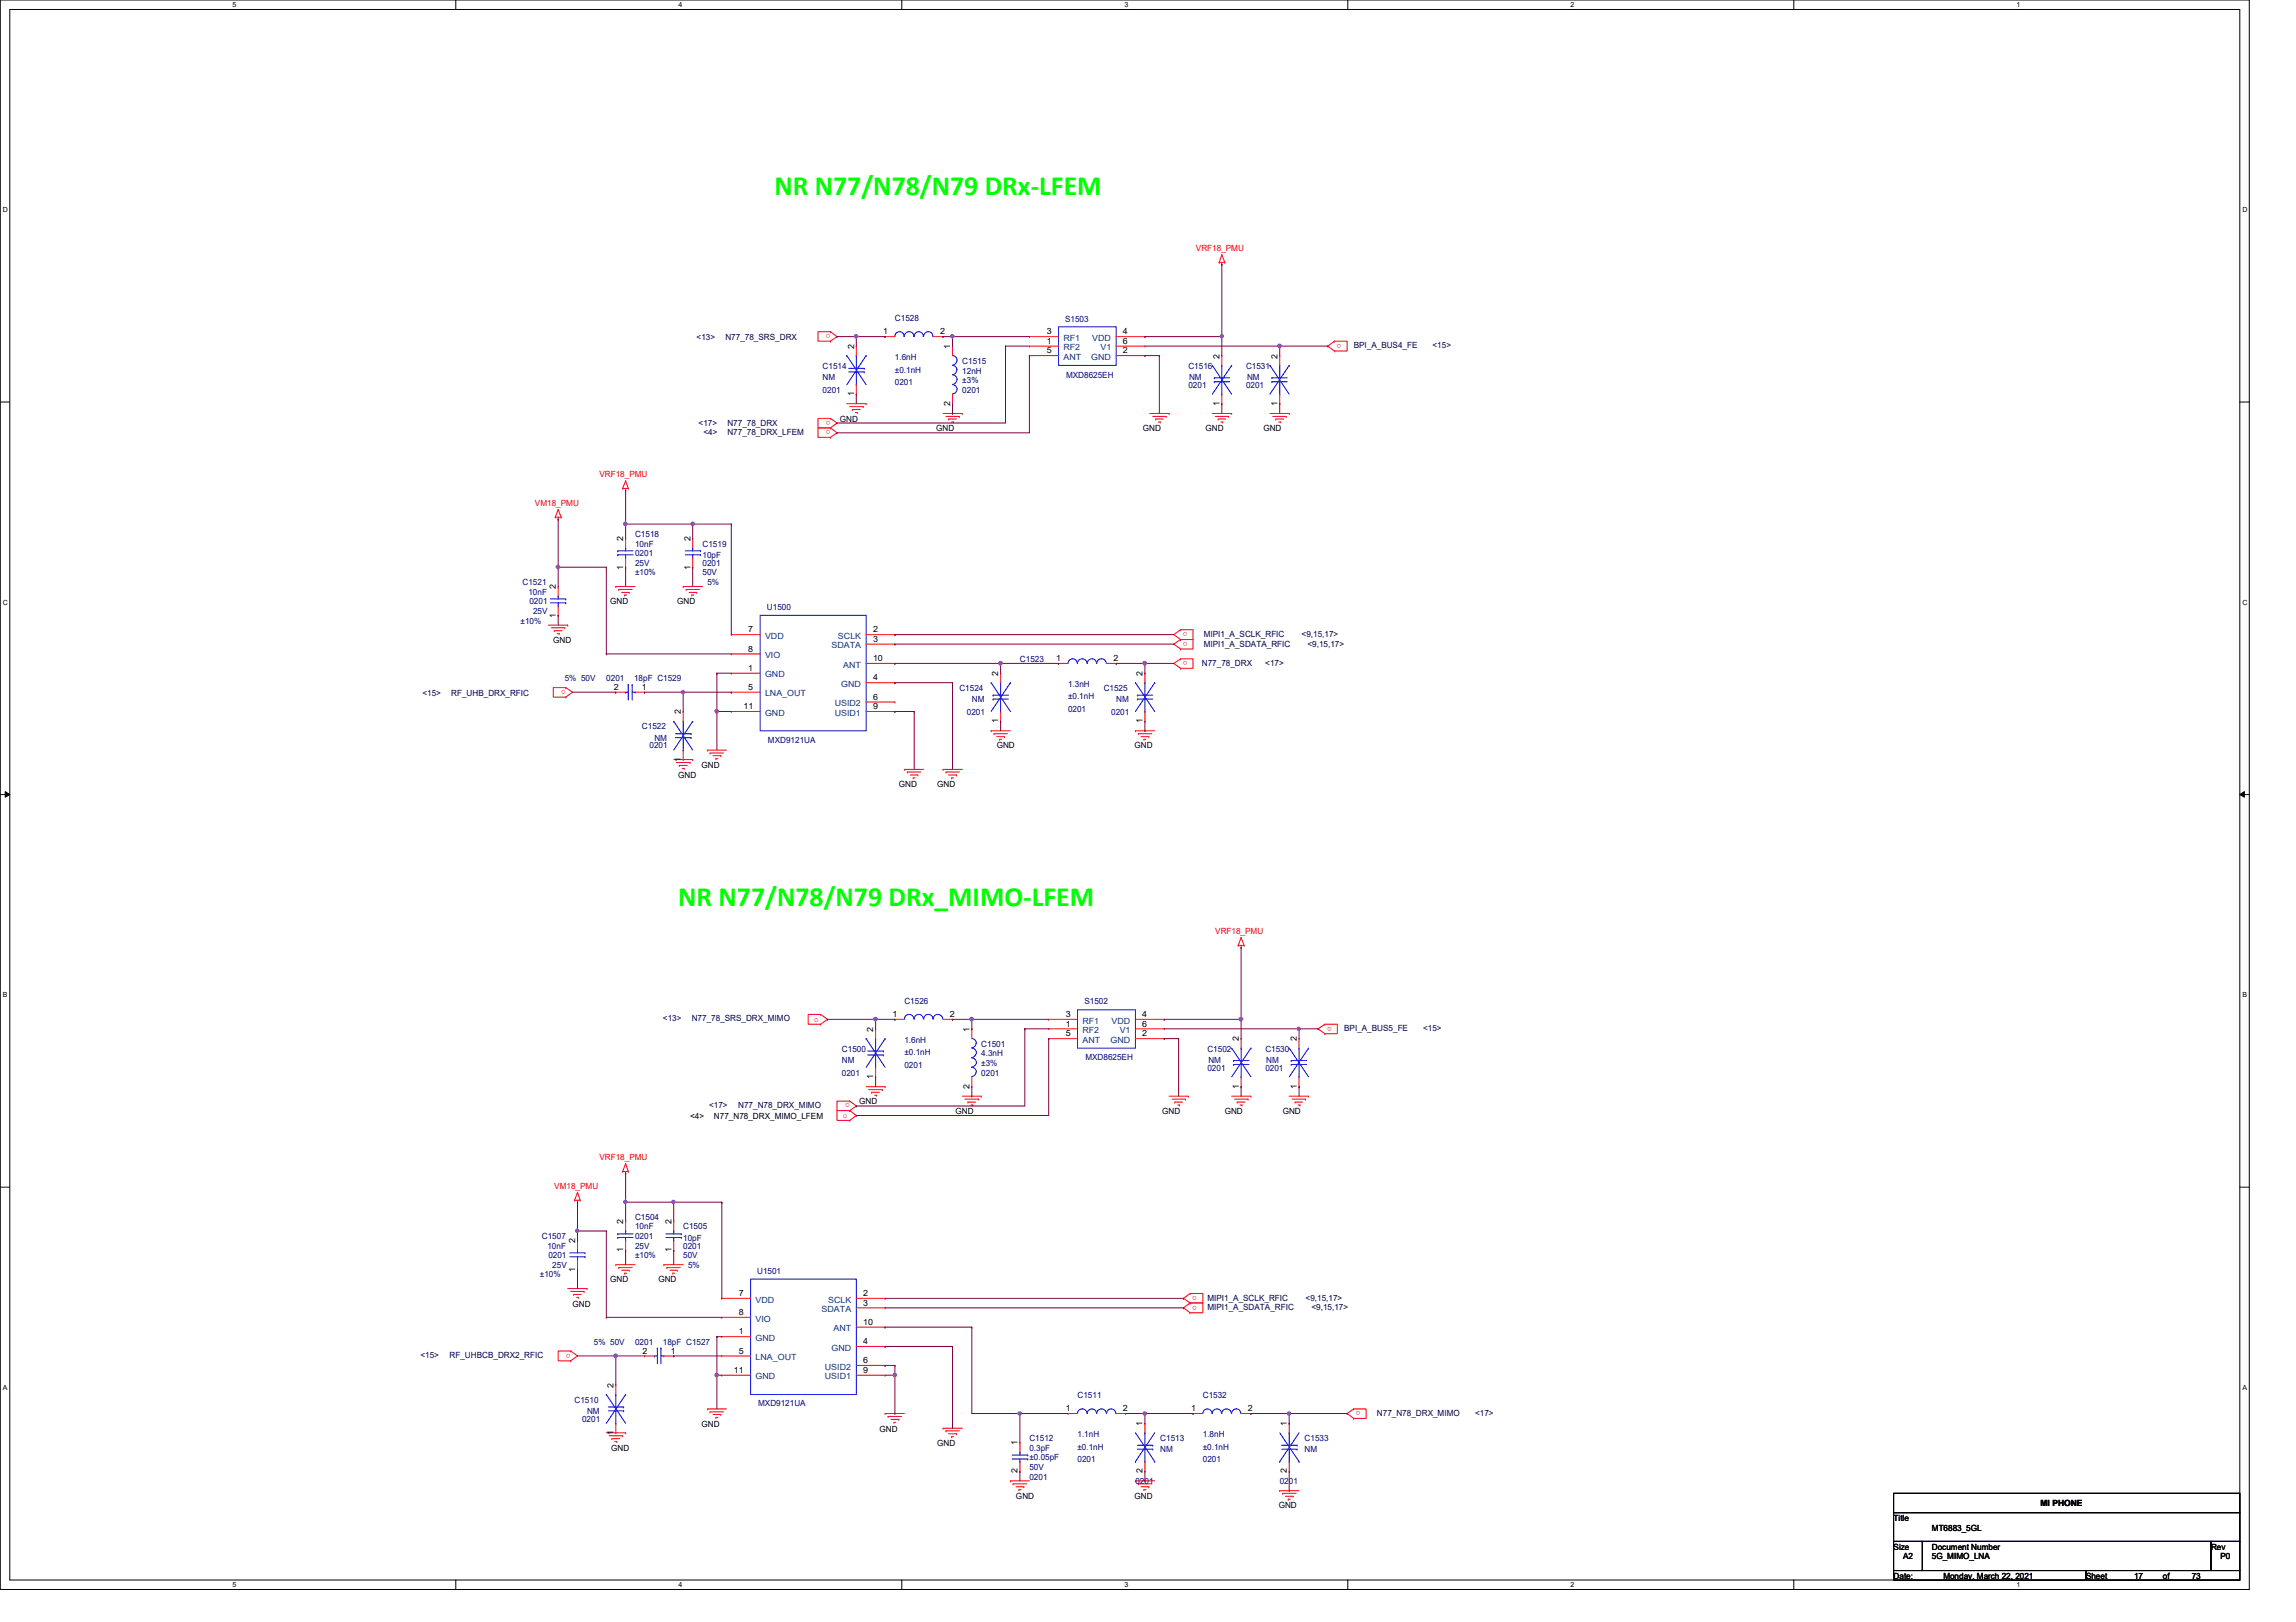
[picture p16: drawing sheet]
<svg xmlns="http://www.w3.org/2000/svg" width="297mm" height="210mm" viewBox="0 0 297 210" stroke-linecap="round" stroke-linejoin="round" font-family="sans-serif">
<defs><g id="words">
<g font-size="3.6" fill="#0f0">
<text x="100.2" y="25.2">NR N77/N78/N79 DRx-LFEM</text>
<text x="87.8" y="117.3">NR N77/N78/N79 DRx_MIMO-LFEM</text>
</g>
<g font-size="1.1" fill="#f00">
<text x="154.7" y="32.5">VRF18_PMU</text>
<text x="107.4" y="43.2" transform="rotate(180 107.4 43.2)">o</text>
<text x="173.5" y="44.5" transform="rotate(180 173.5 44.5)">o</text>
<text x="107.4" y="54.4" transform="rotate(180 107.4 54.4)">o</text>
<text x="107.4" y="55.7" transform="rotate(180 107.4 55.7)">o</text>
<text x="69.2" y="65.5">VM18_PMU</text>
<text x="77.6" y="61.8">VRF18_PMU</text>
<text x="153.6" y="81.8" transform="rotate(180 153.6 81.8)">o</text>
<text x="153.6" y="83.1" transform="rotate(180 153.6 83.1)">o</text>
<text x="73.2" y="89.3" transform="rotate(180 73.2 89.3)">o</text>
<text x="153.6" y="85.6" transform="rotate(180 153.6 85.6)">o</text>
<text x="157.2" y="120.9">VRF18_PMU</text>
<text x="105.3" y="132.2">o</text>
<text x="172.3" y="132.8" transform="rotate(180 172.3 132.8)">o</text>
<text x="109.9" y="142.8" transform="rotate(180 109.9 142.8)">o</text>
<text x="109" y="144.7">o</text>
<text x="71.7" y="153.9">VM18_PMU</text>
<text x="77.6" y="150.2">VRF18_PMU</text>
<text x="154.9" y="167.7" transform="rotate(180 154.9 167.7)">o</text>
<text x="154.9" y="169" transform="rotate(180 154.9 169)">o</text>
<text x="73.8" y="175.2" transform="rotate(180 73.8 175.2)">o</text>
<text x="176" y="182.6" transform="rotate(180 176 182.6)">o</text>
</g>
<g font-size="1.1" fill="#000080">
<text x="115.8" y="41.5">C1528</text>
<text x="137.8" y="41.6">S1503</text>
<text x="106.4" y="47.7">C1514</text>
<text x="115.8" y="46.6">1.6nH</text>
<text x="124.5" y="47.1">C1515</text>
<text x="153.8" y="47.7">C1516</text>
<text x="161.2" y="47.7">C1531</text>
<text x="106.4" y="49.2">NM</text>
<text x="106.4" y="50.8">0201</text>
<text x="115.8" y="48.2">±0.1nH</text>
<text x="115.8" y="49.8">0201</text>
<text x="124.5" y="48.3">12nH</text>
<text x="124.5" y="49.6">±3%</text>
<text x="124.5" y="50.8">0201</text>
<text x="137.9" y="48.9">MXD8625EH</text>
<text x="153.8" y="50.2">0201</text>
<text x="153.8" y="49.2">NM</text>
<text x="161.2" y="50.2">0201</text>
<text x="161.3" y="49.2">NM</text>
<text x="82.2" y="69.5">C1518</text>
<text x="82.2" y="70.7">10nF</text>
<text x="82.2" y="72">0201</text>
<text x="90.9" y="70.7">C1519</text>
<text x="67.6" y="75.7">C1521</text>
<text x="68.4" y="77">10nF</text>
<text x="82.2" y="73.2">25V</text>
<text x="82.2" y="74.5">±10%</text>
<text x="90.9" y="72.2">10pF</text>
<text x="90.9" y="73.2">0201</text>
<text x="90.9" y="74.5">50V</text>
<text x="91.5" y="75.7">5%</text>
<text x="67.3" y="80.7">±10%</text>
<text x="68.5" y="78.2">0201</text>
<text x="69" y="79.5">25V</text>
<text x="99.2" y="79">U1500</text>
<text x="73.1" y="88.2">5% 50V</text>
<text x="78.4" y="88.2">0201</text>
<text x="82" y="88.2">18pF C1529</text>
<text x="124.1" y="89.4">C1524</text>
<text x="131.9" y="85.7">C1523</text>
<text x="138.2" y="88.9">1.3nH</text>
<text x="142.8" y="89.4">C1525</text>
<text x="83.1" y="94.4">C1522</text>
<text x="84.7" y="95.9">NM</text>
<text x="125.1" y="92.5">0201</text>
<text x="125.7" y="90.9">NM</text>
<text x="138.2" y="90.5">±0.1nH</text>
<text x="138.2" y="92.2">0201</text>
<text x="143.8" y="92.5">0201</text>
<text x="144.4" y="90.9">NM</text>
<text x="84" y="96.9">0201</text>
<text x="99.4" y="96.1">MXD9121UA</text>
<text x="117" y="129.9">C1526</text>
<text x="140.3" y="130">S1502</text>
<text x="108.9" y="136.1">C1500</text>
<text x="108.9" y="137.6">NM</text>
<text x="117" y="135">1.6nH</text>
<text x="117" y="136.6">±0.1nH</text>
<text x="127" y="135.5">C1501</text>
<text x="127" y="136.7">4.3nH</text>
<text x="127" y="138">±3%</text>
<text x="140.4" y="137.2">MXD8625EH</text>
<text x="156.2" y="136.1">C1502</text>
<text x="156.3" y="137.6">NM</text>
<text x="163.7" y="136.1">C1530</text>
<text x="163.8" y="137.6">NM</text>
<text x="108.9" y="139.2">0201</text>
<text x="117" y="138.2">0201</text>
<text x="127" y="139.2">0201</text>
<text x="156.2" y="138.6">0201</text>
<text x="163.7" y="138.6">0201</text>
<text x="70.1" y="160.4">C1507</text>
<text x="70.8" y="161.6">10nF</text>
<text x="82.2" y="157.9">C1504</text>
<text x="82.2" y="159.1">10nF</text>
<text x="82.2" y="160.4">0201</text>
<text x="82.2" y="161.6">25V</text>
<text x="88.4" y="159.1">C1505</text>
<text x="88.4" y="160.6">10pF</text>
<text x="88.4" y="161.6">0201</text>
<text x="69.8" y="165.3">±10%</text>
<text x="70.9" y="162.9">0201</text>
<text x="71.5" y="164.1">25V</text>
<text x="82.2" y="162.9">±10%</text>
<text x="88.4" y="162.9">50V</text>
<text x="89" y="164.1">5%</text>
<text x="98" y="164.8">U1501</text>
<text x="76.8" y="174">5% 50V</text>
<text x="82.2" y="174">0201</text>
<text x="85.8" y="174">18pF C1527</text>
<text x="74.3" y="181.5">C1510</text>
<text x="75.3" y="184">0201</text>
<text x="75.9" y="183">NM</text>
<text x="98.1" y="182">MXD9121UA</text>
<text x="139.4" y="180.9">C1511</text>
<text x="139.4" y="186">1.1nH</text>
<text x="155.6" y="180.9">C1532</text>
<text x="155.6" y="186">1.8nH</text>
<text x="133.2" y="186.5">C1512</text>
<text x="133.2" y="187.7">0.3pF</text>
<text x="133.2" y="191.5">0201</text>
<text x="133.2" y="190.2">50V</text>
<text x="133.2" y="189">±0.05pF</text>
<text x="139.4" y="187.6">±0.1nH</text>
<text x="139.4" y="189.2">0201</text>
<text x="150.1" y="186.5">C1513</text>
<text x="150.1" y="188">NM</text>
<text x="155.6" y="187.6">±0.1nH</text>
<text x="155.6" y="189.2">0201</text>
<text x="168.8" y="186.5">C1533</text>
<text x="168.8" y="188">NM</text>
<text x="146.9" y="192.1">0201</text>
<text x="165.6" y="192.1">0201</text>
</g>
<g font-size="1.1" fill="#000040">
<text x="90.1" y="44">&lt;13&gt;</text>
<text x="93.8" y="44">N77_78_SRS_DRX</text>
<text x="175.1" y="45.1">BPI_A_BUS4_FE</text>
<text x="185.3" y="45.1">&lt;15&gt;</text>
<text x="90.4" y="55.1">&lt;17&gt;</text>
<text x="91" y="56.3">&lt;4&gt;</text>
<text x="94.1" y="55.1">N77_78_DRX</text>
<text x="94.1" y="56.3">N77_78_DRX_LFEM</text>
<text x="155.7" y="82.4">MIPI1_A_SCLK_RFIC</text>
<text x="155.7" y="83.7">MIPI1_A_SDATA_RFIC</text>
<text x="168.4" y="82.4">&lt;9,15,17&gt;</text>
<text x="169.2" y="83.7">&lt;9,15,17&gt;</text>
<text x="155.5" y="86.2">N77_78_DRX</text>
<text x="163.7" y="86.2">&lt;17&gt;</text>
<text x="54.6" y="90">&lt;15&gt;</text>
<text x="58.4" y="90">RF_UHB_DRX_RFIC</text>
<text x="85.8" y="132.1">&lt;13&gt;</text>
<text x="89.5" y="132.1">N77_78_SRS_DRX_MIMO</text>
<text x="173.9" y="133.5">BPI_A_BUS5_FE</text>
<text x="184.1" y="133.5">&lt;15&gt;</text>
<text x="91.7" y="143.4">&lt;17&gt;</text>
<text x="95.5" y="143.4">N77_N78_DRX_MIMO</text>
<text x="156.2" y="168.3">MIPI1_A_SCLK_RFIC</text>
<text x="156.2" y="169.5">MIPI1_A_SDATA_RFIC</text>
<text x="168.9" y="168.3">&lt;9,15,17&gt;</text>
<text x="169.7" y="169.5">&lt;9,15,17&gt;</text>
<text x="54.4" y="175.8">&lt;15&gt;</text>
<text x="58.2" y="175.8">RF_UHBCB_DRX2_RFIC</text>
<text x="178.1" y="183.3">N77_N78_DRX_MIMO</text>
<text x="190.8" y="183.3">&lt;17&gt;</text>
</g>
<g font-size="1.1">
<text x="110.5" y="45.1" transform="rotate(-90 110.5 45.1)">2</text>
<text x="114.3" y="43.3">1</text>
<text x="121.6" y="43.3">2</text>
<text x="122.9" y="45.1" transform="rotate(-90 122.9 45.1)">1</text>
<text x="135.4" y="44.5">1</text>
<text x="135.4" y="43.3">3</text>
<text x="135.4" y="45.7">5</text>
<text x="145.3" y="45.7">2</text>
<text x="145.3" y="43.3">4</text>
<text x="145.3" y="44.5">6</text>
<text x="157.8" y="46.4" transform="rotate(-90 157.8 46.4)">2</text>
<text x="165.3" y="46.4" transform="rotate(-90 165.3 46.4)">2</text>
<text x="110.5" y="51.3" transform="rotate(-90 110.5 51.3)">1</text>
<text x="122.9" y="52.5" transform="rotate(-90 122.9 52.5)">2</text>
<text x="157.8" y="52.5" transform="rotate(-90 157.8 52.5)">1</text>
<text x="165.3" y="52.5" transform="rotate(-90 165.3 52.5)">1</text>
<text x="108.7" y="54.6">GND</text>
<text x="121.1" y="55.8">GND</text>
<text x="147.9" y="55.8">GND</text>
<text x="156" y="55.8">GND</text>
<text x="163.4" y="55.8">GND</text>
<text x="80.6" y="70" transform="rotate(-90 80.6 70)">2</text>
<text x="89.3" y="70" transform="rotate(-90 89.3 70)">2</text>
<text x="71.9" y="76.2" transform="rotate(-90 71.9 76.2)">2</text>
<text x="80.6" y="73.7" transform="rotate(-90 80.6 73.7)">1</text>
<text x="89.3" y="73.7" transform="rotate(-90 89.3 73.7)">1</text>
<text x="71.6" y="83.2">GND</text>
<text x="71.9" y="79.9" transform="rotate(-90 71.9 79.9)">1</text>
<text x="78.9" y="78.2">GND</text>
<text x="87.6" y="78.2">GND</text>
<text x="96.8" y="81.8">7</text>
<text x="112.9" y="81.8">2</text>
<text x="112.9" y="83.1">3</text>
<text x="79.4" y="89.3">2</text>
<text x="83.1" y="89.3">1</text>
<text x="96.8" y="89.3">5</text>
<text x="96.8" y="86.8">1</text>
<text x="96.8" y="84.3">8</text>
<text x="112.9" y="85.6">10</text>
<text x="112.9" y="88.1">4</text>
<text x="129.2" y="87.5" transform="rotate(-90 129.2 87.5)">2</text>
<text x="136.6" y="85.6">1</text>
<text x="144.1" y="85.6">2</text>
<text x="147.8" y="87.5" transform="rotate(-90 147.8 87.5)">2</text>
<text x="88.1" y="92.5" transform="rotate(-90 88.1 92.5)">2</text>
<text x="96.2" y="91.8">11</text>
<text x="112.9" y="90.6">6</text>
<text x="112.9" y="91.8">9</text>
<text x="129.2" y="93.6" transform="rotate(-90 129.2 93.6)">1</text>
<text x="147.8" y="93.6" transform="rotate(-90 147.8 93.6)">1</text>
<text x="87.8" y="100.6">GND</text>
<text x="88.1" y="98.6" transform="rotate(-90 88.1 98.6)">1</text>
<text x="90.8" y="99.4">GND</text>
<text x="116.3" y="101.9">GND</text>
<text x="121.2" y="101.9">GND</text>
<text x="128.9" y="96.9">GND</text>
<text x="146.8" y="96.9">GND</text>
<text x="115.5" y="131.6">1</text>
<text x="122.9" y="131.6">2</text>
<text x="137.9" y="131.6">3</text>
<text x="147.8" y="131.6">4</text>
<text x="113" y="133.5" transform="rotate(-90 113 133.5)">2</text>
<text x="125.4" y="133.5" transform="rotate(-90 125.4 133.5)">1</text>
<text x="137.9" y="132.8">1</text>
<text x="137.9" y="134.1">5</text>
<text x="147.8" y="134.1">2</text>
<text x="147.8" y="132.8">6</text>
<text x="160.3" y="134.7" transform="rotate(-90 160.3 134.7)">2</text>
<text x="167.8" y="134.7" transform="rotate(-90 167.8 134.7)">2</text>
<text x="111.2" y="142.9">GND</text>
<text x="113" y="139.7" transform="rotate(-90 113 139.7)">1</text>
<text x="125.4" y="140.9" transform="rotate(-90 125.4 140.9)">2</text>
<text x="160.3" y="140.9" transform="rotate(-90 160.3 140.9)">1</text>
<text x="167.8" y="140.9" transform="rotate(-90 167.8 140.9)">1</text>
<text x="89.3" y="144.8">&lt;4&gt;</text>
<text x="92.4" y="144.8">N77_N78_DRX_MIMO_LFEM</text>
<text x="123.6" y="144.2">GND</text>
<text x="150.4" y="144.2">GND</text>
<text x="158.5" y="144.2">GND</text>
<text x="165.9" y="144.2">GND</text>
<text x="74.4" y="160.9" transform="rotate(-90 74.4 160.9)">2</text>
<text x="80.6" y="158.4" transform="rotate(-90 80.6 158.4)">2</text>
<text x="86.9" y="158.4" transform="rotate(-90 86.9 158.4)">2</text>
<text x="74.4" y="164.5" transform="rotate(-90 74.4 164.5)">1</text>
<text x="78.9" y="165.9">GND</text>
<text x="80.6" y="162.1" transform="rotate(-90 80.6 162.1)">1</text>
<text x="85.2" y="165.9">GND</text>
<text x="86.9" y="162.1" transform="rotate(-90 86.9 162.1)">1</text>
<text x="95.6" y="167.7">7</text>
<text x="111.7" y="167.7">2</text>
<text x="74.1" y="169.1">GND</text>
<text x="95.6" y="172.7">1</text>
<text x="95.6" y="170.2">8</text>
<text x="111.7" y="171.4">10</text>
<text x="111.7" y="169">3</text>
<text x="111.7" y="173.9">4</text>
<text x="79.4" y="179.6" transform="rotate(-90 79.4 179.6)">2</text>
<text x="83.1" y="175.2">2</text>
<text x="86.8" y="175.2">1</text>
<text x="95" y="177.7">11</text>
<text x="95.6" y="175.2">5</text>
<text x="111.7" y="176.4">6</text>
<text x="111.7" y="177.7">9</text>
<text x="79.4" y="185.7" transform="rotate(-90 79.4 185.7)">1</text>
<text x="90.8" y="184.6">GND</text>
<text x="113.8" y="185.3">GND</text>
<text x="137.9" y="182.6">1</text>
<text x="145.3" y="182.6">2</text>
<text x="147.8" y="184.5" transform="rotate(-90 147.8 184.5)">1</text>
<text x="154.1" y="182.6">1</text>
<text x="161.5" y="182.6">2</text>
<text x="166.5" y="184.5" transform="rotate(-90 166.5 184.5)">1</text>
<text x="79.1" y="187.7">GND</text>
<text x="121.2" y="187.1">GND</text>
<text x="131.7" y="190.7" transform="rotate(-90 131.7 190.7)">2</text>
<text x="131.7" y="187" transform="rotate(-90 131.7 187)">1</text>
<text x="147.8" y="190.7" transform="rotate(-90 147.8 190.7)">2</text>
<text x="166.5" y="190.7" transform="rotate(-90 166.5 190.7)">2</text>
<text x="131.4" y="194">GND</text>
<text x="146.8" y="194">GND</text>
<text x="165.4" y="195.2">GND</text>
<text x="245" y="196.8">Title</text>
<text x="264" y="194.9">MI PHONE</text>
<text x="245" y="200.5">Size</text>
<text x="246.2" y="201.8">A2</text>
<text x="249.9" y="200.5">Document Number</text>
<text x="249.9" y="201.8">5G_MIMO_LNA</text>
<text x="249.9" y="198.1">MT6883_5GL</text>
<text x="286" y="200.5">Rev</text>
<text x="287.3" y="201.8">P0</text>
<text x="245" y="204.3">Date:</text>
<text x="251.4" y="204.3">Monday, March 22, 2021</text>
<text x="269.9" y="204.3">Sheet</text>
<text x="276.1" y="204.3">17</text>
<text x="279.8" y="204.3">of</text>
<text x="283.5" y="204.3">73</text>
</g>
<g font-size="1.1" fill="#004080">
<text x="137.6" y="45.3">RF2</text>
<text x="137.6" y="44.1">RF1</text>
<text x="137.6" y="46.6">ANT</text>
<text x="141.2" y="46.6">GND</text>
<text x="141.3" y="44.1">VDD</text>
<text x="142.4" y="45.3">V1</text>
<text x="99" y="82.7">VDD</text>
<text x="107.6" y="83.9">SDATA</text>
<text x="108.4" y="82.7">SCLK</text>
<text x="99" y="87.7">GND</text>
<text x="99" y="85.2">VIO</text>
<text x="108.8" y="88.9">GND</text>
<text x="109.1" y="86.4">ANT</text>
<text x="99" y="90.1">LNA_OUT</text>
<text x="99" y="92.6">GND</text>
<text x="108" y="91.4">USID2</text>
<text x="108" y="92.6">USID1</text>
<text x="140" y="133.7">RF2</text>
<text x="140" y="132.5">RF1</text>
<text x="140" y="135">ANT</text>
<text x="143.7" y="135">GND</text>
<text x="143.8" y="132.5">VDD</text>
<text x="144.9" y="133.7">V1</text>
<text x="97.7" y="173.5">GND</text>
<text x="97.7" y="168.6">VDD</text>
<text x="97.7" y="171">VIO</text>
<text x="106.3" y="169.8">SDATA</text>
<text x="107.1" y="168.6">SCLK</text>
<text x="107.8" y="172.3">ANT</text>
<text x="97.7" y="176">LNA_OUT</text>
<text x="97.7" y="178.5">GND</text>
<text x="106.7" y="177.2">USID2</text>
<text x="106.7" y="178.5">USID1</text>
<text x="107.6" y="174.8">GND</text>
</g>
<g font-size=".9">
<text x="30.1" y=".9">5</text>
<text x="87.8" y=".9">4</text>
<text x="145.5" y=".9">3</text>
<text x="203.2" y=".9">2</text>
<text x="260.9" y=".9">1</text>
<text x=".4" y="27.4">D</text>
<text x="290.1" y="27.4">D</text>
<text x=".4" y="78.2">C</text>
<text x="290.1" y="78.2">C</text>
<text x=".4" y="129">B</text>
<text x="290.1" y="129">B</text>
<text x=".4" y="179.8">A</text>
<text x="290.1" y="179.8">A</text>
<text x="30.1" y="205.4">5</text>
<text x="87.8" y="205.4">4</text>
<text x="145.5" y="205.4">3</text>
<text x="203.2" y="205.4">2</text>
<text x="260.9" y="205.4">1</text>
</g>
</g></defs>
<path d="M0 0h291v205.7h-291zM1.3 1.2h288.5v203.3h-288.5z" fill="none" stroke="#000" stroke-width=".13"/>
<g fill="#fff">
<path d="M30.1 .1h.5v1h-.5z"/>
<path d="M30.1 204.6h.5v1h-.5z"/>
</g>
<path d="M59 0v1.2M59 204.5v1.2" fill="none" stroke="#000" stroke-width=".13"/>
<g fill="#fff">
<path d="M87.8 .1h.5v1h-.5z"/>
<path d="M87.8 204.6h.5v1h-.5z"/>
</g>
<path d="M116.7 0v1.2M116.7 204.5v1.2" fill="none" stroke="#000" stroke-width=".13"/>
<g fill="#fff">
<path d="M145.5 .1h.5v1h-.5z"/>
<path d="M145.5 204.6h.5v1h-.5z"/>
</g>
<path d="M174.4 0v1.2M174.4 204.5v1.2" fill="none" stroke="#000" stroke-width=".13"/>
<g fill="#fff">
<path d="M203.2 .1h.5v1h-.5z"/>
<path d="M203.2 204.6h.5v1h-.5z"/>
</g>
<path d="M232.1 0v1.2M232.1 204.5v1.2" fill="none" stroke="#000" stroke-width=".13"/>
<g fill="#fff">
<path d="M260.9 .1h.5v1h-.5z"/>
<path d="M260.9 204.6h.5v1h-.5z"/>
<path d="M.4 26.6h.6v1h-.6z"/>
<path d="M290.1 26.6h.6v1h-.6z"/>
<path d="M.4 77.4h.6v1h-.6z"/>
<path d="M290.1 77.4h.6v1h-.6z"/>
</g>
<path d="M0 52h1.3M289.8 52h1.2" fill="none" stroke="#000" stroke-width=".13"/>
<g fill="#fff">
<path d="M.4 128.2h.6v1h-.6z"/>
<path d="M290.1 128.2h.6v1h-.6z"/>
</g>
<path d="M0 102.8h1.3M.7 102.4l.6 .4-.6 .4zM289.8 102.8l.6-.4v.8zM289.8 102.8h1.2" fill="none" stroke="#000" stroke-width=".13"/>
<path d="M.7 102.4l.6 .4-.6 .4zM289.8 102.8l.6-.4v.8z" fill="#000"/>
<g fill="#fff">
<path d="M.4 179h.5v1h-.5z"/>
<path d="M290.1 179h.6v1h-.6z"/>
</g>
<path d="M0 153.6h1.3M289.8 153.6h1.2M245 193.3h44.8v2.4h-44.8zM245 195.7h44.8v3.8h-44.8zM245 199.5h3.7v3.7h-3.7zM248.7 199.5h37.3v3.7h-37.3zM286 199.5h3.8v3.7h-3.8zM245 203.2h24.9v1.3h-24.9zM269.9 203.2h19.9v1.3h-19.9z" fill="none" stroke="#000" stroke-width=".13"/>
<g fill="none" stroke="#f00" stroke-width=".13">
<path d="M157.7 34h.1M157.7 34h.8M158.1 34.2h.1M158.1 33h.1M158.1 34v.2M158.1 33l-.4 1M158.1 33l.4 1M158.5 34h.1M107.4 44.2h.1M107.4 42.9h.1M107.4 42.9h-1.6v1.3h1.6M107.4 55.4h.1"/>
<path d="M107.4 54.1h.1M107.4 54.1h-1.6v1.3h1.6M107.4 56.6h.1M107.4 55.4h-1.6v1.2h1.6M107.4 42.9l.9 .7-.9 .6M107.4 54.1l.9 .6-.9 .7M107.4 55.4l.9 .6-.9 .6M109.6 52.2h2.5M109.9 52.6h1.8M110.3 53h.1M110.3 53h1M110.7 53.4h.2"/>
<path d="M110.8 51h.1M110.8 44.8h.1M110.8 44.8v1.2M110.8 49.8v1.2M110.9 53.4h.1M111.7 52.6h.1M112.1 52.2h.1M114.5 43.6h.1M114.5 43.6h1.3M120.7 43.6h1.3M122 43.6h.1M122 53.5h2.5"/>
<path d="M122.4 53.9h1.7M122.7 54.2h.1M122.7 54.2h1M123.1 54.6h.3M123.2 44.8h.1M123.2 52.2h.1M123.2 44.8v1.2M123.2 51v1.2M123.4 54.6h.1M124.1 53.9h.1M124.5 53.5h.1M133.2 44.8h.1"/>
<path d="M133.2 43.6h.1M133.2 46h.1M133.2 43.6h3.7M133.2 44.8h3.7M133.2 46h3.7M144.4 43.6h3.7M144.4 44.8h3.7M144.4 46h3.7M148.1 46h.1M148.1 43.6h.1M148.1 44.8h.1M148.8 53.5h2.5"/>
<path d="M149.1 53.9h1.8M149.5 54.2h.1M149.5 54.2h1M149.9 54.6h.2M150.1 54.6h.1M150.9 53.9h.1M151.3 53.5h.1M156.8 53.5h2.5M157.2 53.9h1.8M157.6 54.2h.1M157.6 54.2h1M157.9 54.6h.3"/>
<path d="M158.1 52.2h.1M158.1 46h.1M158.1 46v1.3M158.1 51v1.2M158.2 54.6h.1M159 53.9h.1M159.3 53.5h.1M164.3 53.5h2.5M164.7 53.9h1.7M165.1 54.2h.1M165.1 54.2h1M165.4 54.6h.3"/>
<path d="M165.6 52.2h.1M165.6 46h.1M165.6 46v1.3M165.6 51v1.2M165.7 54.6h.1M166.4 53.9h.1M166.8 53.5h.1M172.6 45.4h.1M172.6 44.2h.1M172.6 44.2h1.7v1.2h-1.7M172.6 44.2l-.8 .6 .8 .6M71.8 66.9h.1"/>
<path d="M71.8 66.9h.8M72.2 67.2h.1M72.2 66h.1M72.2 79.6h.1M72.2 75.9h.1M72.2 66.9v.3M72.2 75.9v1.2M72.2 78.4v1.2M72.2 66l.4 .9M72.2 66l-.4 .9M72.6 66.9h.1M79.7 75.9h.1"/>
<path d="M79.7 75.9h2.5M80 76.3h.1M80 76.3h1.8M80.4 76.7h1M80.6 63.2h.1M80.6 63.2h.7M80.8 77h.1M80.8 77h.3M80.9 63.5h.1M80.9 62.2h.1M80.9 73.4h.1M80.9 69.7h.1"/>
<path d="M80.9 63.2v.3M80.9 69.7v1.2M80.9 72.2v1.2M80.9 62.2l-.3 1M80.9 62.2l.4 1M81.3 63.2h.1M81.4 76.7h.1M88.4 75.9h.1M88.4 75.9h2.5M88.8 76.3h.1M88.8 76.3h1.7M89.2 76.7h.9"/>
<path d="M89.5 77h.1M89.5 77h.2M89.6 73.4h.1M89.6 69.7h.1M89.6 69.7v1.2M89.6 72.2v1.2M90.1 76.7h.1M70.9 80.9h2.5M71.3 81.2h1.8M71.7 81.6h.1M71.7 81.6h1M72.1 82h.2"/>
<path d="M72.3 82h.1M73.1 81.2h.1M73.2 90.2h.1M73.2 89h.1M73.2 89h-1.6v1.2h1.6M73.2 89l.9 .6-.9 .6M73.4 80.9h.1M79.7 89.6h.1M79.7 89.6h1.2M82.2 89.6h1.2M83.4 89.6h.1M87.2 98.3h2.4"/>
<path d="M87.5 98.7h1.8M87.9 99.1h.1M87.9 99.1h1M88.3 99.4h.2M88.4 98.3h.1M88.4 92.1h.1M88.4 92.1v1.2M88.4 97.1v1.2M88.5 99.4h.1M89.3 98.7h.1M89.6 98.3h.1M91.5 97.1h.1"/>
<path d="M91.5 97.1h2.5M91.9 97.5h.1M91.9 97.5h1.7M92.2 97.8h1.1M92.6 98.2h.1M92.6 98.2h.3M93.3 97.8h.1M94.6 89.6h.1M94.6 87.1h.1M94.6 92.1h.1M94.6 82.1h.1M94.6 84.6h.1"/>
<path d="M94.6 89.6h3.7M94.6 82.1h3.7M94.6 92.1h3.7M94.6 87.1h3.7M94.6 84.6h3.7M112.1 85.9h3.7M112.1 82.1h3.7M112.1 83.4h3.7M112.1 90.8h3.7M112.1 92.1h3.7M112.1 88.3h3.7M115.8 85.9h.1"/>
<path d="M115.8 82.1h.1M115.8 83.4h.1M115.8 90.8h.1M115.8 92.1h.1M115.8 88.3h.1M117 99.6h.1M117 99.6h2.5M117.4 99.9h.1M117.4 99.9h1.7M122 99.6h.1M122 99.6h2.5M122.4 99.9h.1"/>
<path d="M122.4 99.9h1.7M128.2 94.6h.1M128.2 94.6h2.5M128.6 95h.1M128.6 95h1.7M128.9 95.3h1.1M129.3 95.7h.1M129.3 95.7h.3M129.5 93.3h.1M129.5 87.1h.1M129.5 87.1v1.2M129.5 92.1v1.2"/>
<path d="M130 95.3h.1M136.9 85.9h.1M136.9 85.9h1.3M143.2 85.9h1.2M144.4 85.9h.1M146.9 94.6h.1M146.9 94.6h2.5M147.3 95h.1M147.3 95h1.7M147.6 95.3h1M148 95.7h.1M148 95.7h.2"/>
<path d="M148.1 93.3h.1M148.1 87.1h.1M148.1 87.1v1.2M148.1 92.1v1.2M148.6 95.3h.1M152.7 82.8h.1M152.7 81.5h.1M152.7 81.5h1.6v1.3h-1.6M152.7 84h.1M152.7 82.8h1.6v1.2h-1.6M152.7 86.5h.1M152.7 85.3h.1"/>
<path d="M152.7 85.3h1.6v1.2h-1.6M152.7 81.5l-.9 .6 .9 .7M152.7 82.8l-.9 .6 .9 .6M152.7 85.3l-.9 .6 .9 .6M117.8 100.3h.9M118.1 100.7h.1M118.1 100.7h.3M118.7 100.3h.1M122.7 100.3h1M123.1 100.7h.1M123.1 100.7h.3M123.7 100.3h.1"/>
<path d="M106.2 131.3h.1M106.2 132.5h.1M106.2 131.3h-1.6v1.2h1.6M106.2 131.3l.9 .6-.9 .6M113.3 139.4h.1M113.3 133.1h.1M113.3 133.1v1.3M113.3 138.1v1.3M115.8 131.9h.1M115.8 131.9h1.2M122 131.9h1.2M123.2 131.9h.1"/>
<path d="M125.7 133.1h.1M125.7 133.1v1.3M125.7 139.4v1.2M135.7 133.1h.1M135.7 131.9h.1M135.7 134.4h.1M135.7 131.9h3.7M135.7 133.1h3.7M135.7 134.4h3.7M146.9 131.9h3.7M146.9 133.1h3.7M146.9 134.4h3.7"/>
<path d="M150.6 134.4h.1M150.6 131.9h.1M150.6 133.1h.1M160.2 122.3h.1M160.2 122.3h.7M160.6 122.6h.1M160.6 121.3h.1M160.6 134.4h.1M160.6 122.3v.3M160.6 134.4v1.2M160.6 139.4v1.2M160.6 121.3l-.4 1"/>
<path d="M160.6 121.3l.3 1M160.9 122.3h.1M168.1 134.4h.1M168.1 134.4v1.2M168.1 139.4v1.2M171.4 133.8h.1M171.4 132.5h.1M171.4 132.5h1.6v1.3h-1.6M171.4 132.5l-.9 .6 .9 .7M74.3 155.3h.1M74.3 155.3h.8M74.7 155.6h.1"/>
<path d="M74.7 154.3h.1M74.7 155.3v.3M74.7 154.3l.4 1M74.7 154.3l-.4 1M75.1 155.3h.1M80.6 151.6h.1M80.6 151.6h.7M80.9 151.8h.1M80.9 150.6h.1M80.9 158h.1M80.9 151.6v.2M80.9 158v1.3"/>
<path d="M80.9 150.6l-.3 1M80.9 150.6l.4 1M81.3 151.6h.1M87.2 158h.1M87.2 158v1.3M109.9 143.7h.1M109.9 142.5h.1M109.9 142.5h-1.6v1.2h1.6M109.9 145h.1M109.9 143.7h-1.6v1.3h1.6M109.9 142.5l.9 .6-.9 .6M109.9 143.7l.9 .7-.9 .6"/>
<path d="M112.1 140.6h2.4M112.4 141h1.8M112.8 141.4h.1M112.8 141.4h1M113.2 141.7h.2M113.4 141.7h.1M114.2 141h.1M114.5 140.6h.1M124.5 141.9h2.5M124.8 142.2h1.8M125.2 142.6h.1M125.2 142.6h1"/>
<path d="M125.6 143h.3M125.7 140.6h.1M125.9 143h.1M126.6 142.2h.1M127 141.9h.1M151.3 141.9h2.5M151.6 142.2h1.8M152 142.6h.1M152 142.6h1M152.4 143h.2M152.6 143h.1M153.4 142.2h.1"/>
<path d="M153.8 141.9h.1M159.3 141.9h2.5M159.7 142.2h1.8M160.1 142.6h.1M160.1 142.6h1M160.4 143h.3M160.6 140.6h.1M160.7 143h.1M161.5 142.2h.1M161.8 141.9h.1M166.8 141.9h2.5M167.2 142.2h1.7"/>
<path d="M167.6 142.6h.1M167.6 142.6h.9M167.9 143h.3M168.1 140.6h.1M168.2 143h.1M168.9 142.2h.1M169.3 141.9h.1M73.4 166.8h2.5M73.8 176.1h.1M73.8 174.8h.1M73.8 174.8h-1.6v1.3h1.6M73.8 167.1h1.8"/>
<path d="M73.8 174.8l.9 .7-.9 .6M74.2 167.5h.1M74.2 167.5h1M74.6 167.9h.2M74.7 164.3h.1M74.7 160.5h.1M74.7 160.5v1.3M74.7 163v1.3M74.8 167.9h.1M75.6 167.1h.1M75.9 166.8h.1M79.7 163.7h.1"/>
<path d="M79.7 179.2h.1M79.7 163.7h2.5M79.7 179.2v1.3M80 164h.1M80 164h1.8M80.4 164.4h1M80.8 164.8h.1M80.8 164.8h.3M80.9 161.8h.1M80.9 160.5v1.3M81.4 164.4h.1M83.4 175.5h.1"/>
<path d="M83.4 175.5h1.3M85.9 163.7h.1M85.9 163.7h2.5M85.9 175.5h1.3M86.3 164h.1M86.3 164h1.7M86.7 164.4h.9M87 164.8h.1M87 164.8h.3M87.2 161.8h.1M87.2 175.5h.1M87.2 160.5v1.3"/>
<path d="M87.6 164.4h.1M93.4 175.5h.1M93.4 173h.1M93.4 178h.1M93.4 168h.1M93.4 170.5h.1M93.4 175.5h3.7M93.4 168h3.7M93.4 178h3.7M93.4 173h3.7M93.4 170.5h3.7M110.8 171.7h3.7"/>
<path d="M110.8 168h3.7M110.8 169.2h3.7M110.8 176.7h3.7M110.8 178h3.7M110.8 174.2h3.7M114.5 171.7h.1M114.5 168h.1M114.5 169.2h.1M114.5 176.7h.1M114.5 178h.1M114.5 174.2h.1M154 168.6h.1"/>
<path d="M154 167.4h.1M154 167.4h1.6v1.2h-1.6M154 169.9h.1M154 168.6h1.6v1.3h-1.6M154 167.4l-.9 .6 .9 .6M154 168.6l-.9 .6 .9 .7M78.4 185.4h2.5M78.8 185.8h1.8M79.2 186.2h.1M79.2 186.2h1M79.5 186.6h.3M79.7 185.4h.1"/>
<path d="M79.7 184.2v1.2M79.8 186.6h.1M80.6 185.8h.1M80.9 185.4h.1M91.5 182.3h.1M91.5 182.3h2.5M91.9 182.7h.1M91.9 182.7h1.7M92.2 183h1.1M92.6 183.4h.1M92.6 183.4h.3M93.3 183h.1"/>
<path d="M114.5 182.9h.1M114.5 182.9h2.5M114.9 183.3h.1M114.9 183.3h1.7M115.3 183.7h1M115.7 184.1h.1M115.7 184.1h.2M116.3 183.7h.1M122 184.8h.1M122 184.8h2.5M122.4 185.2h.1M122.4 185.2h1.7"/>
<path d="M122.7 185.5h1M123.1 185.9h.1M123.1 185.9h.3M123.7 185.5h.1M130.7 191.6h.1M130.7 191.6h2.5M131.1 192h.1M131.1 192h1.7M131.4 192.4h1.1M131.8 192.8h.1M131.8 192.8h.3M131.9 186.7h.1"/>
<path d="M131.9 190.4h.1M131.9 186.7v1.2M131.9 189.1v1.3M132.5 192.4h.1M138.2 182.9h.1M138.2 182.9h1.2M144.4 182.9h1.2M145.6 182.9h.1M146.9 191.6h.1M146.9 191.6h2.5M147.3 192h.1M147.3 192h1.7"/>
<path d="M147.6 192.4h1M148 192.8h.1M148 192.8h.2M148.1 184.2h.1M148.1 190.4h.1M148.1 184.2v1.2M148.1 189.1v1.3M148.6 192.4h.1M154.3 182.9h.1M154.3 182.9h1.3M160.6 182.9h1.2M161.8 182.9h.1"/>
<path d="M165.6 192.9h.1M165.6 192.9h2.5M165.9 193.3h.1M165.9 193.3h1.8M166.3 193.6h1M166.7 194h.1M166.7 194h.2M166.8 184.2h.1M166.8 190.4h.1M166.8 184.2v1.2M166.8 189.1v1.3M167.3 193.6h.1"/>
<path d="M175.1 183.6h.1M175.1 182.3h.1M175.1 182.3h1.6v1.3h-1.6M175.1 182.3l-.8 .6 .8 .7"/>
</g>
<g fill="none" stroke="#00f" stroke-width=".13">
<path d="M109.6 46h.1M109.6 46l2.5 3.8M109.8 48.1h2M109.8 47.7h2M110.8 49.8h.1M110.8 46h.1M110.8 46v1.7M110.8 48.1v1.7M111.8 48.1h.1M111.8 47.7h.1M112.1 46h.1M112.1 46l-2.5 3.8"/>
<path d="M116.9 43.5a.57 .57 0 0 0-.6-.6 .57 .57 0 0 0-.5 .7M118.2 43.5a.59 .59 0 0 0-.6-.6 .59 .59 0 0 0-.6 .6v.1M119.4 43.5a.57 .57 0 0 0-.6-.6 .57 .57 0 0 0-.5 .7M120.6 43.5a.57 .57 0 0 0-.5-.6 .57 .57 0 0 0-.6 .7M123.2 46a.61 .61 0 0 1 .6 .6 .61 .61 0 0 1-.6 .6M123.2 47.3a.59 .59 0 0 1 .6 .4 .59 .59 0 0 1-.3 .7l-.3 .1M123.2 48.5a.61 .61 0 0 1 .6 .6 .61 .61 0 0 1-.6 .6M123.2 49.8a.59 .59 0 0 1 .6 .6 .59 .59 0 0 1-.6 .6M136.9 42.3h7.5v5h-7.5zM156.8 47.3h.1M156.8 47.3l2.5 3.7M157.1 49.4h.1"/>
<path d="M157.1 48.9h.1M157.1 49.4h2M157.1 48.9h2M158.1 51h.1M158.1 47.3h.1M158.1 47.3v1.6M158.1 49.4v1.6M159.3 47.3h.1M159.3 47.3l-2.5 3.7M164.3 47.3h.1M164.3 47.3l2.5 3.7M164.5 49.4h.1"/>
<path d="M164.5 48.9h.1M164.5 49.4h2M164.5 48.9h2M165.6 51h.1M165.6 47.3h.1M165.6 47.3v1.6M165.6 49.4v1.6M166.8 47.3h.1M166.8 47.3l-2.5 3.7M71.2 78h2M71.2 77.5h2M72.2 78.4h.1"/>
<path d="M72.2 77.1h.1M72.2 77.1v.4M72.2 78v.4M73.2 78h.1M73.2 77.5h.1M79.9 71.8h.1M79.9 71.3h.1M79.9 71.8h2M79.9 71.3h2M80.9 72.2h.1M80.9 70.9h.1M80.9 70.9v.4"/>
<path d="M80.9 71.8v.4M88.6 71.8h2M88.6 71.3h2M89.6 72.2h.1M89.6 70.9h.1M89.6 70.9v.4M89.6 71.8v.4M90.6 71.8h.1M90.6 71.3h.1M98.3 79.6h13.8v15h-13.8zM80.9 89.6h.1M80.9 89.6h.4"/>
<path d="M81.3 88.6h.1M81.3 88.6v2M81.8 88.6h.1M81.8 88.6v2M81.8 89.6h.4M82.2 89.6h.1M87.2 93.3h.1M87.2 93.3l2.4 3.8M87.4 95.5h2M87.4 95h2M88.4 97.1h.1M88.4 93.3h.1"/>
<path d="M88.4 93.3v1.7M88.4 95.5v1.6M89.4 95.5h.1M89.4 95h.1M89.6 93.3h.1M89.6 93.3l-2.4 3.8M128.2 88.3h.1M128.2 88.3l2.5 3.8M128.5 90.5h.1M128.5 90h.1M128.5 90.5h2M128.5 90h2"/>
<path d="M129.5 92.1h.1M129.5 88.3h.1M129.5 88.3v1.7M129.5 90.5v1.6M130.7 88.3h.1M130.7 88.3l-2.5 3.8M138.2 85.9a.59 .59 0 0 1 .6-.6 .59 .59 0 0 1 .6 .6M139.4 85.9a.61 .61 0 0 1 .6-.6 .61 .61 0 0 1 .6 .6M140.7 85.9a.59 .59 0 0 1 .6-.6 .59 .59 0 0 1 .6 .6M141.9 85.9a.61 .61 0 0 1 .6-.6 .61 .61 0 0 1 .6 .6M146.9 88.3h.1M146.9 88.3l2.5 3.8"/>
<path d="M147.1 90.5h.1M147.1 90h.1M147.1 90.5h2M147.1 90h2M148.1 92.1h.1M148.1 88.3h.1M148.1 88.3v1.7M148.1 90.5v1.6M149.4 88.3h.1M149.4 88.3l-2.5 3.8M112.1 134.4h.1M112.1 134.4l2.4 3.7"/>
<path d="M112.3 136.5h2M112.3 136h2M113.3 138.1h.1M113.3 134.4h.1M113.3 134.4v1.6M113.3 136.5v1.6M114.3 136.5h.1M114.3 136h.1M114.5 134.4h.1M114.5 134.4l-2.4 3.7M118.2 131.9a.61 .61 0 0 0-.6-.6 .61 .61 0 0 0-.6 .6M119.5 131.9a.59 .59 0 0 0-.7-.6 .59 .59 0 0 0-.5 .6"/>
<path d="M120.7 131.9a.59 .59 0 0 0-.6-.6 .59 .59 0 0 0-.6 .6M122 131.9a.61 .61 0 0 0-.7-.6 .61 .61 0 0 0-.6 .6M125.7 134.4a.58 .58 0 0 1 .6 .5 .58 .58 0 0 1-.4 .6l-.2 .1M125.7 135.6a.61 .61 0 0 1 .6 .7 .61 .61 0 0 1-.6 .6M125.7 136.9a.59 .59 0 0 1 .6 .6 .59 .59 0 0 1-.6 .6M125.7 138.1a.58 .58 0 0 1 .6 .5 .58 .58 0 0 1-.4 .7h-.2M139.4 130.7h7.5v4.9h-7.5zM159.3 135.6h.1M159.3 135.6l2.5 3.8M159.6 137.8h.1M159.6 137.2h.1M159.6 137.8h2"/>
<path d="M159.6 137.2h2M160.6 139.4h.1M160.6 135.6h.1M160.6 135.6v1.6M160.6 137.8v1.6M161.8 135.6h.1M161.8 135.6l-2.5 3.8M166.8 135.6h.1M166.8 135.6l2.5 3.8M167 137.8h.1M167 137.2h.1M167 137.8h2"/>
<path d="M167 137.2h2M168.1 139.4h.1M168.1 135.6h.1M168.1 135.6v1.6M168.1 137.8v1.6M169.3 135.6h.1M169.3 135.6l-2.5 3.8M79.9 159.7h.1M79.9 159.7h2M80.9 159.3h.1M80.9 159.3v.4M86.1 159.7h2"/>
<path d="M87.2 159.3h.1M87.2 159.3v.4M88.1 159.7h.1M73.7 162.6h2M73.7 162.1h2M74.7 163h.1M74.7 161.8h.1M74.7 161.8v.3M74.7 162.6v.4M75.7 162.6h.1M75.7 162.1h.1M79.9 160.1h.1"/>
<path d="M79.9 160.1h2M80.9 160.5h.1M80.9 160.1v.4M84.7 175.5h.1M84.7 175.5h.3M85 174.5h.1M85 174.5v2M85.5 174.5h.1M85.5 174.5v2M85.5 175.5h.4M85.9 175.5h.1M86.1 160.1h2"/>
<path d="M87.2 160.5h.1M87.2 160.1v.4M88.1 160.1h.1M97.1 165.5h13.7v15h-13.7zM78.4 180.5h.1M78.4 180.5l2.5 3.7M78.7 182.6h2M78.7 182.1h2M79.7 184.2h.1M79.7 180.5h.1M79.7 180.5v1.6M79.7 182.6v1.6"/>
<path d="M80.7 182.6h.1M80.7 182.1h.1M80.9 180.5h.1M80.9 180.5l-2.5 3.7M130.9 188.3h2.1M130.9 188.8h2.1M131.9 187.9h.1M131.9 189.1h.1M131.9 187.9v.4M131.9 188.8v.3M133 188.3h.1M133 188.8h.1"/>
<path d="M139.4 182.9a.61 .61 0 0 1 .6-.6 .61 .61 0 0 1 .6 .6M140.7 182.9a.59 .59 0 0 1 .6-.6 .59 .59 0 0 1 .6 .6M141.9 182.9a.61 .61 0 0 1 .6-.6 .61 .61 0 0 1 .6 .6M143.2 182.9a.59 .59 0 0 1 .6-.6 .59 .59 0 0 1 .6 .6M146.9 189.1h.1M146.9 185.4l2.5 3.7M147.1 187h2M147.1 187.5h2M148.1 185.4h.1M148.1 189.1h.1M148.1 185.4v1.6M148.1 187.5v1.6"/>
<path d="M149.1 187h.1M149.1 187.5h.1M149.4 189.1h.1M149.4 185.4l-2.5 3.7M155.6 182.9a.59 .59 0 0 1 .6-.6 .59 .59 0 0 1 .6 .6M156.8 182.9a.59 .59 0 0 1 .6-.6 .59 .59 0 0 1 .6 .6M158.1 182.9a.61 .61 0 0 1 .6-.6 .61 .61 0 0 1 .6 .6M159.3 182.9a.59 .59 0 0 1 .6-.6 .59 .59 0 0 1 .6 .6M165.6 189.1h.1M165.6 185.4l2.5 3.7M165.8 187h2M165.8 187.5h2"/>
<path d="M166.8 185.4h.1M166.8 189.1h.1M166.8 185.4v1.6M166.8 187.5v1.6M167.8 187h.1M167.8 187.5h.1M168.1 189.1h.1M168.1 185.4l-2.5 3.7"/>
</g>
<path d="M160.6 122.6h.1M160.6 122.6v9.3" fill="none" stroke="#800040" stroke-width=".13"/>
<path d="M160.4 131.7h.3l.1 .2-.1 .1-.2 .1-.1-.1z" fill-rule="evenodd" fill="#f0f"/>
<path d="M160.4 131.7h.3l.1 .2-.1 .1-.2 .1-.1-.1z" fill="none" stroke="#f0f" stroke-width=".13"/>
<path d="M107.1 131.9h.1M107.1 131.9h6.2" fill="none" stroke="#800040" stroke-width=".13"/>
<path d="M113.1 131.7h.3l.1 .2-.1 .1-.2 .1-.1-.1z" fill-rule="evenodd" fill="#f0f"/>
<path d="M113.1 131.7h.3l.1 .2-.1 .1-.2 .1-.1-.1z" fill="none" stroke="#f0f" stroke-width=".13"/>
<path d="M113.3 131.9h.1M113.3 131.9v1.2M113.3 131.9h2.5M115.8 131.9h.1M123.2 131.9h.1M123.2 131.9h12.5M125.7 133.1h.1M125.7 131.9h.1M125.7 131.9v1.2" fill="none" stroke="#800040" stroke-width=".13"/>
<path d="M125.5 131.7h.4v.2v.1l-.2 .1-.2-.1z" fill-rule="evenodd" fill="#f0f"/>
<path d="M125.5 131.7h.4v.2v.1l-.2 .1-.2-.1z" fill="none" stroke="#f0f" stroke-width=".13"/>
<g fill="none" stroke="#800040" stroke-width=".13">
<path d="M113.3 139.4h.1M113.3 139.4v1.2M132.6 133.1h.1M132.6 133.1v10h-21.8M132.6 133.1h3.1M135.7 134.4h.1M135.7 134.4v10h-24.9M150.6 131.9h.1M150.6 134.4h.1M150.6 131.9h10M150.6 134.4h1.9M152.5 134.4h.1"/>
<path d="M152.5 134.4v7.5M160.6 131.9h.1M160.6 131.9v2.5M80.9 151.8h.1M80.9 151.8v3.8M110.8 143.1h.1M110.8 144.4h.1M160.6 140.6h.1M160.6 140.6v1.3"/>
</g>
<path d="M80.7 155.4h.3l.1 .1-.1 .2h-.1h-.2z" fill-rule="evenodd" fill="#f0f"/>
<path d="M80.7 155.4h.3l.1 .1-.1 .2h-.1h-.2z" fill="none" stroke="#f0f" stroke-width=".13"/>
<path d="M74.7 159.3h.1M74.7 155.6v3.7" fill="none" stroke="#800040" stroke-width=".13"/>
<path d="M74.5 159.1h.3l.1 .2-.1 .1-.1 .1-.2-.1z" fill-rule="evenodd" fill="#f0f"/>
<path d="M74.5 159.1h.3l.1 .2-.1 .1-.1 .1-.2-.1z" fill="none" stroke="#f0f" stroke-width=".13"/>
<path d="M80.9 155.6h.1M80.9 155.6v2.4M87.2 155.6h.1M87.2 155.6v2.4M87.2 155.6h6.2M93.4 155.6h.1" fill="none" stroke="#800040" stroke-width=".13"/>
<path d="M87 155.4h.3v.1v.2h-.2h-.1z" fill-rule="evenodd" fill="#f0f"/>
<path d="M87 155.4h.3v.1v.2h-.2h-.1z" fill="none" stroke="#f0f" stroke-width=".13"/>
<g fill="none" stroke="#800040" stroke-width=".13">
<path d="M74.7 159.3h.1M74.7 159.3h3.7M78.4 159.3h.1M78.4 159.3v11.2M93.4 155.6h.1M93.4 155.6v12.4M74.7 164.3h.1M74.7 164.3v2.5M78.4 170.5h.1M78.4 170.5h15M79.7 175.5h.1M79.7 175.5v3.7"/>
<path d="M79.7 175.5h3.7M80.9 161.8h.1M80.9 161.8v1.9M87.2 161.8h.1M87.2 161.8v1.9M92.7 173h.1M92.7 173v5M92.7 173h.7M114.5 171.7h.1M114.5 174.2h.1M114.5 168h38.6M114.5 169.2h38.6"/>
<path d="M114.5 171.7h11.2M114.5 174.2h8.7M123.2 174.2h.1M123.2 174.2v10.6M125.7 171.7h.1M125.7 171.7v11.2M153.1 168h.1M153.1 169.2h.1"/>
</g>
<path d="M79.5 175.3h.3l.1 .1-.1 .2-.2 .1-.1-.1z" fill-rule="evenodd" fill="#f0f"/>
<path d="M79.5 175.3h.3l.1 .1-.1 .2-.2 .1-.1-.1z" fill="none" stroke="#f0f" stroke-width=".13"/>
<path d="M87.2 175.5h.1M87.2 175.5h6.2M92.7 178h.1M92.7 178v4.3" fill="none" stroke="#800040" stroke-width=".13"/>
<path d="M92.6 177.8h.3l.1 .1-.1 .2-.2 .1-.1-.1z" fill-rule="evenodd" fill="#f0f"/>
<path d="M92.6 177.8h.3l.1 .1-.1 .2-.2 .1-.1-.1z" fill="none" stroke="#f0f" stroke-width=".13"/>
<path d="M92.7 178h.1M92.7 178h.7M125.7 182.9h6.2M131.9 182.9h.1" fill="none" stroke="#800040" stroke-width=".13"/>
<path d="M131.8 182.8h.3l.1 .1-.1 .2h-.2h-.1z" fill-rule="evenodd" fill="#f0f"/>
<path d="M131.8 182.8h.3l.1 .1-.1 .2h-.2h-.1z" fill="none" stroke="#f0f" stroke-width=".13"/>
<path d="M158.1 34.2h.1M158.1 34.2v9.4M148.1 184.2h.1M154.3 182.9h.1M154.3 182.9h-6.2v1.3" fill="none" stroke="#800040" stroke-width=".13"/>
<path d="M157.9 43.4h.3l.1 .1-.1 .2h-.1h-.2z" fill-rule="evenodd" fill="#f0f"/>
<path d="M157.9 43.4h.3l.1 .1-.1 .2h-.1h-.2z" fill="none" stroke="#f0f" stroke-width=".13"/>
<path d="M108.3 43.6h.1M108.3 43.6h2.5" fill="none" stroke="#800040" stroke-width=".13"/>
<path d="M110.6 43.4h.3l.1 .1-.1 .2h-.2h-.1z" fill-rule="evenodd" fill="#f0f"/>
<path d="M110.6 43.4h.3l.1 .1-.1 .2h-.2h-.1z" fill="none" stroke="#f0f" stroke-width=".13"/>
<path d="M110.8 43.6h.1M110.8 43.6h3.7M110.8 43.6v1.2M114.5 43.6h.1M122 43.6h.1M122 43.6h11.2M123.2 44.8h.1M123.2 43.6h.1M123.2 43.6v1.2" fill="none" stroke="#800040" stroke-width=".13"/>
<path d="M123 43.4h.4v.1v.2h-.2h-.2z" fill-rule="evenodd" fill="#f0f"/>
<path d="M123 43.4h.4v.1v.2h-.2h-.2z" fill="none" stroke="#f0f" stroke-width=".13"/>
<g fill="none" stroke="#800040" stroke-width=".13">
<path d="M108.3 54.7h.1M108.3 56h.1M110.8 51h.1M110.8 51v1.2M130.1 44.8h.1M130.1 44.8h3.1M130.1 44.8v9.9h-21.8M133.2 46h.1M133.2 46v10h-24.9M148.1 43.6h.1M148.1 46h.1M148.1 43.6h10"/>
<path d="M148.1 46h1.9M150 46h.1M150 46v7.5M158.1 43.6h.1M158.1 52.2h.1M158.1 43.6v2.4M158.1 52.2v1.3M80.9 63.5h.1M80.9 63.5v4.3"/>
</g>
<path d="M80.7 67.6h.3l.1 .2-.1 .2h-.1h-.2z" fill-rule="evenodd" fill="#f0f"/>
<path d="M80.7 67.6h.3l.1 .2-.1 .2h-.1h-.2z" fill="none" stroke="#f0f" stroke-width=".13"/>
<path d="M72.2 67.2h.1M72.2 67.2v6.2M80.9 67.8h.1M80.9 67.8v1.9M89.6 67.8h.1M89.6 67.8h5" fill="none" stroke="#800040" stroke-width=".13"/>
<path d="M89.5 67.6h.3v.2v.2h-.2h-.1z" fill-rule="evenodd" fill="#f0f"/>
<path d="M89.5 67.6h.3v.2v.2h-.2h-.1z" fill="none" stroke="#f0f" stroke-width=".13"/>
<path d="M72.2 73.4h.1M72.2 73.4h6.2M89.6 67.8h.1M89.6 67.8v1.9M94.6 67.8h.1M94.6 67.8v14.3" fill="none" stroke="#800040" stroke-width=".13"/>
<path d="M72 73.2h.3l.1 .2-.1 .1-.1 .1-.2-.1z" fill-rule="evenodd" fill="#f0f"/>
<path d="M72 73.2h.3l.1 .2-.1 .1-.1 .1-.2-.1z" fill="none" stroke="#f0f" stroke-width=".13"/>
<g fill="none" stroke="#800040" stroke-width=".13">
<path d="M72.2 73.4h.1M72.2 79.6h.1M72.2 73.4v2.5M72.2 79.6v1.3M78.4 73.4h.1M78.4 73.4v11.2M80.9 73.4h.1M80.9 73.4v2.5M89.6 73.4h.1M89.6 73.4v2.5M78.4 84.6h.1M78.4 84.6h16.2"/>
<path d="M115.8 82.1h.1M115.8 83.4h.1M115.8 85.9h.1M115.8 82.1h36M115.8 83.4h36M115.8 85.9h13.7"/>
</g>
<path d="M129.3 85.7h.3l.1 .1-.1 .2-.2 .1-.1-.1z" fill-rule="evenodd" fill="#f0f"/>
<path d="M129.3 85.7h.3l.1 .1-.1 .2-.2 .1-.1-.1z" fill="none" stroke="#f0f" stroke-width=".13"/>
<path d="M92.7 87.1h.1M92.7 87.1h1.9M92.7 87.1v5" fill="none" stroke="#800040" stroke-width=".13"/>
<path d="M92.6 91.9h.3l.1 .1-.1 .2-.2 .1-.1-.1z" fill-rule="evenodd" fill="#f0f"/>
<path d="M92.6 91.9h.3l.1 .1-.1 .2-.2 .1-.1-.1z" fill="none" stroke="#f0f" stroke-width=".13"/>
<g fill="none" stroke="#800040" stroke-width=".13">
<path d="M74.1 89.6h5.6M79.7 89.6h.1M83.4 89.6h.1M83.4 89.6h5M92.7 92.1h.1M92.7 92.1h1.9M92.7 92.1v5M115.8 88.3h.1M115.8 92.1h.1M115.8 88.3h7.4M115.8 92.1h2.5M118.3 92.1h.1"/>
<path d="M118.3 92.1v7.5M123.2 88.3h.1M123.2 88.3v11.3M129.5 85.9h.1M129.5 85.9v1.2M129.5 85.9h7.4M136.9 85.9h.1M144.4 85.9h.1M144.4 85.9h3.7"/>
</g>
<path d="M147.9 85.7h.4v.1v.2l-.2 .1-.2-.1z" fill-rule="evenodd" fill="#f0f"/>
<path d="M147.9 85.7h.4v.1v.2l-.2 .1-.2-.1z" fill="none" stroke="#f0f" stroke-width=".13"/>
<path d="M129.5 93.3h.1M129.5 93.3v1.3M148.1 87.1h.1M148.1 85.9h.1M148.1 85.9v1.2M148.1 85.9h3.7M150.6 133.1h17.5M168.1 133.1h.1M80.9 155.6h.1M80.9 155.6h6.3M74.7 175.5h5M79.7 175.5h.1" fill="none" stroke="#800040" stroke-width=".13"/>
<path d="M167.9 133h.3v.1v.2h-.2h-.1z" fill-rule="evenodd" fill="#f0f"/>
<path d="M167.9 133h.3v.1v.2h-.2h-.1z" fill="none" stroke="#f0f" stroke-width=".13"/>
<path d="M148.1 44.8h17.5M165.6 44.8h.1" fill="none" stroke="#800040" stroke-width=".13"/>
<path d="M165.4 44.6h.3l.1 .1-.1 .2-.2 .1-.1-.1z" fill-rule="evenodd" fill="#f0f"/>
<path d="M165.4 44.6h.3l.1 .1-.1 .2-.2 .1-.1-.1z" fill="none" stroke="#f0f" stroke-width=".13"/>
<g fill="none" stroke="#800040" stroke-width=".13">
<path d="M165.6 44.8h.1M165.6 52.2h.1M165.6 44.8v1.2M165.6 52.2v1.3M165.6 44.8h6.2M171.8 44.8h.1M80.9 67.8h.1M80.9 67.8h8.7M168.1 133.1h.1M168.1 133.1v1.3M168.1 133.1h2.4M170.5 133.1h.1"/>
<path d="M74.7 159.3v1.2M168.1 140.6h.1M168.1 140.6v1.3M74.7 160.5h.1M114.5 178h1.3M115.8 178h.1M115.8 178v4.9M115.8 182.9h.1"/>
</g>
<path d="M115.6 177.8h.3l.1 .1-.1 .2-.2 .1-.1-.1z" fill-rule="evenodd" fill="#f0f"/>
<path d="M115.6 177.8h.3l.1 .1-.1 .2-.2 .1-.1-.1z" fill="none" stroke="#f0f" stroke-width=".13"/>
<path d="M114.5 176.7h.1M114.5 176.7h1.3M115.8 176.7h.1M115.8 176.7v1.3M161.8 182.9h.1M161.8 182.9h5" fill="none" stroke="#800040" stroke-width=".13"/>
<path d="M166.6 182.8h.3l.1 .1-.1 .2h-.2h-.1z" fill-rule="evenodd" fill="#f0f"/>
<path d="M166.6 182.8h.3l.1 .1-.1 .2h-.2h-.1z" fill="none" stroke="#f0f" stroke-width=".13"/>
<path d="M88.4 89.6h.1M88.4 89.6v2.5M166.8 184.2h.1M174.3 182.9h.1M174.3 182.9h-7.5v1.3" fill="none" stroke="#800040" stroke-width=".13"/>
<path d="M88.2 89.4h.3l.1 .2-.1 .1-.2 .1-.1-.1z" fill-rule="evenodd" fill="#f0f"/>
<path d="M88.2 89.4h.3l.1 .2-.1 .1-.2 .1-.1-.1z" fill="none" stroke="#f0f" stroke-width=".13"/>
<path d="M88.4 89.6h6.2M94.6 89.6h.1M148.1 94.6h.1M148.1 93.3v1.3M145.6 182.9h2.5M148.1 191.6h.1M148.1 182.9h.1M148.1 190.4v1.2M166.8 192.9h.1M166.8 190.4v2.5" fill="none" stroke="#800040" stroke-width=".13"/>
<path d="M147.9 182.8h.4v.1v.2h-.2h-.2z" fill-rule="evenodd" fill="#f0f"/>
<path d="M147.9 182.8h.4v.1v.2h-.2h-.2z" fill="none" stroke="#f0f" stroke-width=".13"/>
<path d="M123.2 53.5h.1M123.2 52.2v1.3M125.7 141.9h.1M125.7 140.6v1.3M131.9 190.4h.1M131.9 182.9h.1M131.9 182.9v3.8M131.9 190.4v1.2M131.9 182.9h6.3" fill="none" stroke="#800040" stroke-width=".13"/>
<path d="M160.4 131.7h.3l.1 .2-.1 .1-.2 .1-.1-.1z" fill-rule="evenodd" fill="#f0f"/>
<path d="M160.4 131.7h.3l.1 .2-.1 .1-.2 .1-.1-.1z" fill="none" stroke="#f0f" stroke-width=".13"/>
<path d="M113.1 131.7h.3l.1 .2-.1 .1-.2 .1-.1-.1z" fill-rule="evenodd" fill="#f0f"/>
<path d="M113.1 131.7h.3l.1 .2-.1 .1-.2 .1-.1-.1z" fill="none" stroke="#f0f" stroke-width=".13"/>
<path d="M125.5 131.7h.4v.2v.1l-.2 .1-.2-.1z" fill-rule="evenodd" fill="#f0f"/>
<path d="M125.5 131.7h.4v.2v.1l-.2 .1-.2-.1z" fill="none" stroke="#f0f" stroke-width=".13"/>
<path d="M80.7 155.4h.3l.1 .1-.1 .2h-.1h-.2z" fill-rule="evenodd" fill="#f0f"/>
<path d="M80.7 155.4h.3l.1 .1-.1 .2h-.1h-.2z" fill="none" stroke="#f0f" stroke-width=".13"/>
<path d="M74.5 159.1h.3l.1 .2-.1 .1-.1 .1-.2-.1z" fill-rule="evenodd" fill="#f0f"/>
<path d="M74.5 159.1h.3l.1 .2-.1 .1-.1 .1-.2-.1z" fill="none" stroke="#f0f" stroke-width=".13"/>
<path d="M87 155.4h.3v.1v.2h-.2h-.1z" fill-rule="evenodd" fill="#f0f"/>
<path d="M87 155.4h.3v.1v.2h-.2h-.1z" fill="none" stroke="#f0f" stroke-width=".13"/>
<path d="M79.5 175.3h.3l.1 .1-.1 .2-.2 .1-.1-.1z" fill-rule="evenodd" fill="#f0f"/>
<path d="M79.5 175.3h.3l.1 .1-.1 .2-.2 .1-.1-.1z" fill="none" stroke="#f0f" stroke-width=".13"/>
<path d="M92.6 177.8h.3l.1 .1-.1 .2-.2 .1-.1-.1z" fill-rule="evenodd" fill="#f0f"/>
<path d="M92.6 177.8h.3l.1 .1-.1 .2-.2 .1-.1-.1z" fill="none" stroke="#f0f" stroke-width=".13"/>
<path d="M131.8 182.8h.3l.1 .1-.1 .2h-.2h-.1z" fill-rule="evenodd" fill="#f0f"/>
<path d="M131.8 182.8h.3l.1 .1-.1 .2h-.2h-.1z" fill="none" stroke="#f0f" stroke-width=".13"/>
<path d="M157.9 43.4h.3l.1 .1-.1 .2h-.1h-.2z" fill-rule="evenodd" fill="#f0f"/>
<path d="M157.9 43.4h.3l.1 .1-.1 .2h-.1h-.2z" fill="none" stroke="#f0f" stroke-width=".13"/>
<path d="M110.6 43.4h.3l.1 .1-.1 .2h-.2h-.1z" fill-rule="evenodd" fill="#f0f"/>
<path d="M110.6 43.4h.3l.1 .1-.1 .2h-.2h-.1z" fill="none" stroke="#f0f" stroke-width=".13"/>
<path d="M123 43.4h.4v.1v.2h-.2h-.2z" fill-rule="evenodd" fill="#f0f"/>
<path d="M123 43.4h.4v.1v.2h-.2h-.2z" fill="none" stroke="#f0f" stroke-width=".13"/>
<path d="M80.7 67.6h.3l.1 .2-.1 .2h-.1h-.2z" fill-rule="evenodd" fill="#f0f"/>
<path d="M80.7 67.6h.3l.1 .2-.1 .2h-.1h-.2z" fill="none" stroke="#f0f" stroke-width=".13"/>
<path d="M89.5 67.6h.3v.2v.2h-.2h-.1z" fill-rule="evenodd" fill="#f0f"/>
<path d="M89.5 67.6h.3v.2v.2h-.2h-.1z" fill="none" stroke="#f0f" stroke-width=".13"/>
<path d="M72 73.2h.3l.1 .2-.1 .1-.1 .1-.2-.1z" fill-rule="evenodd" fill="#f0f"/>
<path d="M72 73.2h.3l.1 .2-.1 .1-.1 .1-.2-.1z" fill="none" stroke="#f0f" stroke-width=".13"/>
<path d="M129.3 85.7h.3l.1 .1-.1 .2-.2 .1-.1-.1z" fill-rule="evenodd" fill="#f0f"/>
<path d="M129.3 85.7h.3l.1 .1-.1 .2-.2 .1-.1-.1z" fill="none" stroke="#f0f" stroke-width=".13"/>
<path d="M92.6 91.9h.3l.1 .1-.1 .2-.2 .1-.1-.1z" fill-rule="evenodd" fill="#f0f"/>
<path d="M92.6 91.9h.3l.1 .1-.1 .2-.2 .1-.1-.1z" fill="none" stroke="#f0f" stroke-width=".13"/>
<path d="M147.9 85.7h.4v.1v.2l-.2 .1-.2-.1z" fill-rule="evenodd" fill="#f0f"/>
<path d="M147.9 85.7h.4v.1v.2l-.2 .1-.2-.1z" fill="none" stroke="#f0f" stroke-width=".13"/>
<path d="M167.9 133h.3v.1v.2h-.2h-.1z" fill-rule="evenodd" fill="#f0f"/>
<path d="M167.9 133h.3v.1v.2h-.2h-.1z" fill="none" stroke="#f0f" stroke-width=".13"/>
<path d="M165.4 44.6h.3l.1 .1-.1 .2-.2 .1-.1-.1z" fill-rule="evenodd" fill="#f0f"/>
<path d="M165.4 44.6h.3l.1 .1-.1 .2-.2 .1-.1-.1z" fill="none" stroke="#f0f" stroke-width=".13"/>
<path d="M115.6 177.8h.3l.1 .1-.1 .2-.2 .1-.1-.1z" fill-rule="evenodd" fill="#f0f"/>
<path d="M115.6 177.8h.3l.1 .1-.1 .2-.2 .1-.1-.1z" fill="none" stroke="#f0f" stroke-width=".13"/>
<path d="M166.6 182.8h.3l.1 .1-.1 .2h-.2h-.1z" fill-rule="evenodd" fill="#f0f"/>
<path d="M166.6 182.8h.3l.1 .1-.1 .2h-.2h-.1z" fill="none" stroke="#f0f" stroke-width=".13"/>
<path d="M88.2 89.4h.3l.1 .2-.1 .1-.2 .1-.1-.1z" fill-rule="evenodd" fill="#f0f"/>
<path d="M88.2 89.4h.3l.1 .2-.1 .1-.2 .1-.1-.1z" fill="none" stroke="#f0f" stroke-width=".13"/>
<path d="M147.9 182.8h.4v.1v.2h-.2h-.2z" fill-rule="evenodd" fill="#f0f"/>
<path d="M147.9 182.8h.4v.1v.2h-.2h-.2z" fill="none" stroke="#f0f" stroke-width=".13"/>
<use href="#words"/>
</svg>
